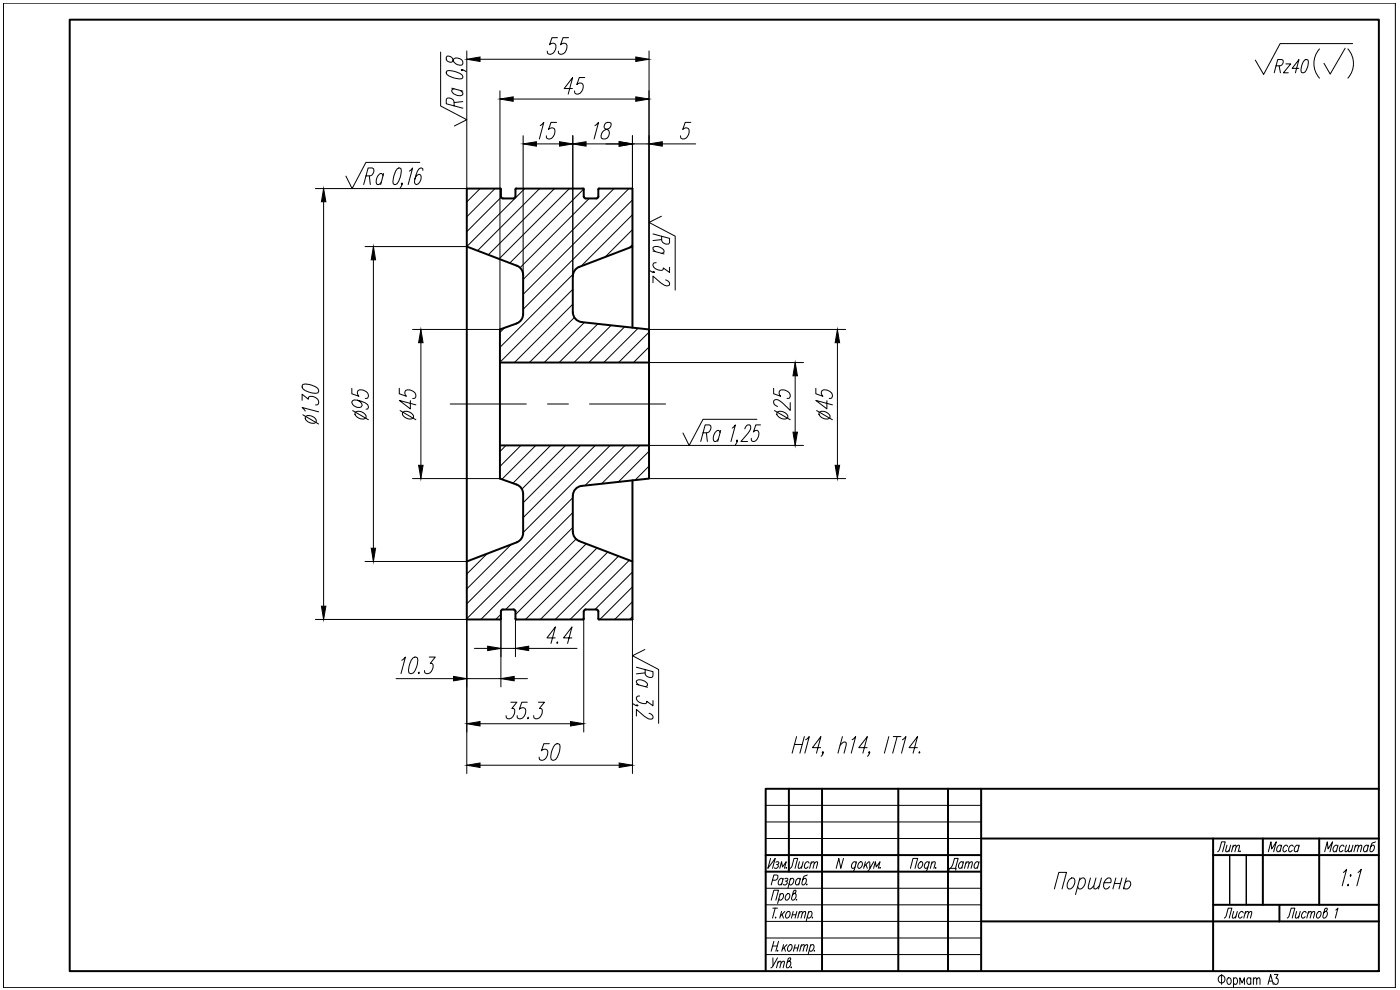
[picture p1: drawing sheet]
<svg xmlns="http://www.w3.org/2000/svg" width="420mm" height="297mm" viewBox="0 0 420 297" stroke-linecap="round" stroke-linejoin="round" font-family="sans-serif">
<defs><g id="words">
<text font-size="7.5" x="381" y="22.9">Rz40</text>
<text font-size="7.1" x="283.6" y="262.5">Дата</text>
<text font-size="6.6" x="396.2" y="256.8">Масштаб</text>
<g font-size="6.2">
<text x="236" y="261.8">Лист</text>
<text x="366.2" y="276.6">Лист</text>
</g>
</g></defs>
<!-- layer: 0 -->
<g fill="none" stroke="#000" stroke-width=".3">
<path d="M1 1h417.8v295.3h-417.8zM132.2 15.6v16.2l7.9 4.1-3.7 1.9M134.2 16.8a1.15 1.15 0 0 0 .1 1.6 1.15 1.15 0 0 0 1.5 0 1.56 1.56 0 0 1 1.3-1.1 1.56 1.56 0 0 1 1.5 .8l.3 .4v.6l-.3 .4a2.28 2.28 0 0 1-2.8-1.9 1.57 1.57 0 0 0-1.6-.8zM134.2 21.3a6.6 6.6 0 0 1 4.4 1.2l.3 .4-.3 .7a6.6 6.6 0 0 1-4.4-1.2l-.3-.5zM135.6 26.5l3.3 .8M136.3 31.8v-1.3a1.68 1.68 0 0 0-2.1-1l-.3 .4v1.2l5 1.4M136.3 26.6l-.7 .4a2.18 2.18 0 0 0 2.8 1.6l.5-.3v-.4l-.7-.7M138.6 20.9l.3 .2-.3 .1-.2-.2h.7l.7 .5M138.9 30.5l-2.6 .3M109.8 52.8h1.3a1.43 1.43 0 0 0 .6-2.4h-1.2l-1.4 5M110.8 52.8l.3 2.6M114.9 52.8l-.3-.7a2.21 2.21 0 0 0-1.6 2.8l.2 .5h.5l.7-.7"/>
<path d="M115.1 52.1l-.9 3.3M119.2 50.7l.5-.3 .7 .3a6.6 6.6 0 0 1-1.2 4.4l-.5 .3-.7-.3a6.6 6.6 0 0 1 1.2-4.4zM120.7 55.1l-.2 .3-.1-.3 .2-.2v.7l-.5 .7M122.9 51.4l.9-1-1.3 5M126 48.7h-16.2l-4.1 7.9-1.9-3.8M126.9 51.1v-.4l-.7-.3a4 4 0 0 0-1.7 3.3l-.1 1 .5 .7a2.1 2.1 0 0 0 1.3-2.9l-.3-.2a1.61 1.61 0 0 0-1.4 1.4M196 70.2l4.9 1.3v1.3a1.38 1.38 0 0 1-2.3-.6v-1.3M196 75.3l3.3 .9M196.7 75.5l-.7-.8a.69 .69 0 0 1 .7-.8 2.25 2.25 0 0 1 2.6 1.7l-.7 .4M196.9 78.8l-.7 .1-.2 .4a2.15 2.15 0 0 0 3.1 1.5v-.4l1.8 1.3v-1.5M198.5 64.9l-3.7 1.8 7.8 4.2v16.1M198.6 71.9l-2.6 .3"/>
<path d="M195 81.2l.7 .4 .8 .1-.5-.1 .2 .2M199.8 84l.2 .1a1.07 1.07 0 0 1 .7 1.6 2.12 2.12 0 0 1-2.4-.8l-2.3-2.1v2M211 129.9h1.3a1.68 1.68 0 0 0 1-2.2l-.4-.2h-1.3l-1.3 5M212 129.9l.3 2.6M216.1 129.9l-.4-.8a2.26 2.26 0 0 0-1.6 2.9l.3 .5h.4l.8-.8M216.3 129.1l-.9 3.4M219.8 128.4l.9-.9-1.3 5M221.3 132.2l-.2 .3-.1-.3 .2-.2v.7l-.5 .7M223.5 128.7l.1-.3a1.05 1.05 0 0 1 1.6-.7 2.09 2.09 0 0 1-.8 2.4l-2 2.4h2M227.1 125.8h-16.1l-4.2 7.8-1.8-3.7M228.2 127.5h-1.4l-.7 2.1a.94 .94 0 0 1 1.5-.2 2.29 2.29 0 0 1-1.7 3.1l-.3-.3-.1-.7M193.5 194.9l-3.7 1.8 7.9 4.2v16.1"/>
<path d="M190.1 211.2l.7 .4 .7 .1-.5-.1 .2 .2M191 200.2l5 1.3v1.3a1.37 1.37 0 0 1-2.4-.6v-1.3M191 205.3l3.3 .9M191.7 205.5l-.7-.8a.72 .72 0 0 1 .7-.8 2.21 2.21 0 0 1 2.6 1.7l-.7 .4M191.9 208.8l-.7 .1-.2 .4a2.18 2.18 0 0 0 3.1 1.5v-.4l1.9 1.4v-1.6M193.6 201.9l-2.6 .3M194.8 214l.2 .1a1.05 1.05 0 0 1 .7 1.6l-.2 .1a2.65 2.65 0 0 1-2.1-.9l-2.4-2v1.9M229.8 241.6h64.7M229.8 246.6h64.7M229.8 251.6h64.7M229.8 266.5h64.7M229.8 271.5h64.7"/>
<path d="M229.8 276.5h64.7M369 271.5v-14.9v14.9M374 271.5v-14.9v14.9M229.8 281.4h64.7M229.8 286.4h64.7"/>
</g>
<g fill="none" stroke="#000" stroke-width=".3">
<path d="M238.4 223.4h2.4M239.1 221l-1.4 5M241.4 221l-1.3 5M241.8 222l1.1-1-1.4 5M246.3 224.3h-2.5l2.6-3.3-1.4 5M247.1 225.7l-.2 .3-.2-.3 .3-.2a1.34 1.34 0 0 1-.6 1.4M252.1 223.6l1.1-.9h.5l.3 .2-.7 3.1M252.8 221l-1.3 5M255.7 222l1.1-1-1.3 5M260.2 224.3h-2.5l2.6-3.3-1.3 5M261 225.7l-.2 .3-.1-.3 .2-.2a1.34 1.34 0 0 1-.5 1.4M266.7 221l-1.3 5"/>
<path d="M268.1 221h2.3M269.2 221l-1.3 5M270.8 222l1.1-1-1.3 5M275.3 224.3h-2.5l2.6-3.3-1.4 5M276 225.5l-.2 .2 .1 .3 .2-.3M231.3 257.6l-.9 2.9 2.2-2.9-.8 2.9M232.8 258.7h.9a.57 .57 0 0 1-.6 .7M233.3 259.4a.7 .7 0 0 1 0 1 .7 .7 0 0 1-.9 0M253.1 257.6l-.8 2.9-.6-2.9-.8 2.9M256.9 259l-.1-.3a1.09 1.09 0 0 0-1.2 .5 1.09 1.09 0 0 0 .2 1.3l.8-.4M257 258.6l-.8 2.6a.52 .52 0 0 1-.8 .2M257.7 259l.8-.4a1.25 1.25 0 0 1-.8 1.9 1.01 1.01 0 0 1 0-1.5z"/>
<path d="M259.7 258.6l-.5 1.9M259.9 259.4l.4 1.1M260.7 258.6l-1.4 1.4M261 258.6l.1 1.9 1.1-1.9M275.8 259l.8-.4a1.25 1.25 0 0 1-.8 1.9 1.01 1.01 0 0 1 0-1.5zM278.8 259l-.3-.4a1.25 1.25 0 0 0-.8 1.9l.8-.4M278.9 258.6l-.6 2.2a.82 .82 0 0 1-.9 .7l-.1-.1M279.6 259.1l.6-.5 .5 .1-.4 1.8M279.7 258.6l-.5 1.9M365.4 255.6l.6-.6 .6-2.4h1.1l-.8 3M368.2 253.6l-.4 1.8 .5 .2 .7-.6M369.3 253.6l-.5 2"/>
<path d="M370 254.1l.6-.5 .4 .1-.4 1.9M370.1 253.6l-.5 2M371 254.1l.6-.5 .4 .1-.4 1.9M372.2 255.3l-.1 .3 .1-.2M380.6 255.6l.8-3 .3 2.1 1.3-2.1-.8 3M384.5 254l-.1-.3a1.09 1.09 0 0 0-1.1 .4 1.09 1.09 0 0 0-.1 1.2l.5 .3 .5-.5M384.6 253.6l-.5 2M386.4 254l-.2-.4a1.23 1.23 0 0 0-.9 2l.8-.5M388.1 254l-.1-.3a1.09 1.09 0 0 0-1.2 .6 1.09 1.09 0 0 0 .2 1.3l.8-.5M389.8 254l-.1-.3a1.09 1.09 0 0 0-1.1 .4 1.09 1.09 0 0 0-.1 1.2l.5 .3 .5-.5M389.9 253.6l-.5 2M231.4 270.1l.8-3h1.4l-.8 3"/>
<path d="M231.8 264.1l1.3-.2 .3-.4v-.8l-1.2-.2-.8 3M232 272.5h1.3M232.6 272.5l-.8 3M232.8 275.2l-.1 .3 .2-.2M234 268.5l.9-.4a1.25 1.25 0 0 1-.9 2l-.2-.4M234.2 268.1l-.8 3M234.6 273.5l-.6 2M234.7 274.3l.4 1.2M235 263.9l-.3-.4a1.25 1.25 0 0 0-.9 2l.8-.4M235.1 263.5l-.6 2M235.5 263.7h.9a.57 .57 0 0 1-.7 .7M235.5 273.5l-1.3 1.4"/>
<path d="M236 268.5l.8-.4a1.25 1.25 0 0 1-.9 2l-.3-.4zM236 264.4a.7 .7 0 0 1 0 .9 .7 .7 0 0 1-.9 .1M236.3 273.6l.6-.1a1.25 1.25 0 0 1-.9 2l-.2-.9zM237.1 263.9l.8-.4a1.25 1.25 0 0 1-.8 2l-.3-.4M237.2 263.5l-.7 3M237.8 274.5h1.1M238 273.5l-.5 2M238.3 268.1h.3a1.25 1.25 0 0 1-.8 2l-.2-.6 .5-2.1 .4-.3 .4 .2a.96 .96 0 0 1-.8 .9l-.3 .3M239.1 269.8l-.1 .3 .1-.2M239.1 273.5l-.5 2M239.8 274l.6-.5 .4 .1-.4 1.9M239.9 273.5l-.5 2"/>
<path d="M240.1 263.9l-.1-.2a1.09 1.09 0 0 0-1.1 .4 1.09 1.09 0 0 0-.1 1.1l.5 .3 .5-.4M240.2 263.5l-.5 2M240.8 274l.6-.5 .4 .1-.4 1.9M242.2 265.2l-.1 .3 .1-.1M242.3 262.5l-1.2 .7-.4 1.7v.5a1.1 1.1 0 0 0 1.1-.4 1.1 1.1 0 0 0 .1-1.2l-.5-.3-.5 .4M242.6 273.9l.8-.4a1.25 1.25 0 0 1-.8 2l-.3-.5M242.7 273.5l-.8 3M243.8 275.2v.3l.1-.2M261.1 260.5l-.4 .6-.6 .4M262.2 260.5l.5-1.9 .3 1.5 1.1-1.5-.5 1.9M264.1 260.2v.3l.1-.1M273.2 260.5l.8-2.9h1.4l-.8 2.9"/>
<path d="M280.8 260.2v.3l.1-.1M316.4 266.7l1.4-5h2.3l-1.4 5M320.8 264.1l.8-.7h.5a2.07 2.07 0 0 1-1.4 3.3 1.74 1.74 0 0 1 .1-2.6zM323.9 264.1l.9-.7h.5a2.07 2.07 0 0 1-1.4 3.3l-.5-.7M324.1 263.4l-1.3 5M327.3 263.4l-.7 3.1 .6 .2 1.1-.9M328.9 263.4l-.6 3.1 .6 .2 1-.9M330.6 263.4l-.9 3.3M331.4 264.8h1.9a.88 .88 0 0 0 .1-.9 .88 .88 0 0 0-.8-.5 2.23 2.23 0 0 0-.9 3.3h.5l.8-.7M334.4 265.1h1.9M334.9 263.4l-.9 3.3M336.7 263.4l-.9 3.3"/>
<path d="M337.7 264.8a.89 .89 0 0 1 1-.5 .89 .89 0 0 1 .7 1 1.31 1.31 0 0 1-2 1.2l-.1-.2M338 263.4l-.9 3.3M386.3 275.5l.5-.6 .7-2.4h1.1l-.8 3M389.1 273.5l-.4 1.8 .5 .2 .6-.6M390.2 273.5l-.5 2M392 273.9l-.1-.3a1.11 1.11 0 0 0-1.2 .6 1.11 1.11 0 0 0 .2 1.3l.8-.5M392.6 274l.6-.5 .4 .1-.4 1.9M392.7 273.5l-.5 2M393.6 274l.6-.5 .4 .1-.4 1.9M395.7 273.6l.5-.1a1.25 1.25 0 0 1-.8 2l-.3-.9zM397.8 273.5h.3a1.25 1.25 0 0 1-.9 2l-.2-.6 .6-2.1 .3-.3 .4 .1a.96 .96 0 0 1-.8 1l-.2 .3M400.9 273.1l.6-.6-.8 3"/>
<path d="M403.2 261.8l.9-1-1.3 5M404.6 265.3l-.1 .5zM405.4 262.5l-.1 .5zM407.6 261.8l.9-1-1.3 5M231.9 283.8h1.4M232 287.4v2.4M232.2 282.4l-.8 3M233.3 287.4l-1.5 2.7-.5 .3M233.4 288.9l.7-.5 .3 .1-.4 1.9M233.4 285.1l-.1 .3 .2-.1M233.6 288.4l-.6 2M233.6 282.4l-.8 3"/>
<path d="M234.4 288.9l.7-.5 .3 .1-.4 1.9M235.2 283.4l-.6 2M235.3 284.3l.4 1.1M236.2 283.4l-1.4 1.4M236.8 288.4h.3a1.25 1.25 0 0 1-.9 2l-.2-.6 .5-2.1 .4-.3 .4 .1a.96 .96 0 0 1-.8 1l-.3 .3M236.9 283.5l.6-.1a1.25 1.25 0 0 1-.9 2l-.2-.9zM237.5 290.1l-.1 .3 .2-.2M238.4 284.4h1.1M238.6 283.4l-.5 2M239.7 283.4l-.5 2M240.4 284l.6-.6 .4 .1-.4 1.9M240.5 283.4l-.5 2"/>
<path d="M241.4 284l.6-.6 .4 .1-.4 1.9M243.2 283.8l.8-.4a1.25 1.25 0 0 1-.8 2l-.3-.4M243.3 283.4l-.8 3M244.5 285.1l-.1 .3 .1-.1M366.6 292.4v3M368.5 293.5a.94 .94 0 0 1 1.1 .6 .94 .94 0 0 1-.4 1.1l-.2 .2a1.06 1.06 0 0 1-.8-.8 1.06 1.06 0 0 1 .3-1.1zM370.2 293.8l.4-.4a1.01 1.01 0 0 1 .8 1 1.01 1.01 0 0 1-.8 1l-.4-.5M370.2 293.4v2.9M372.1 295.4v-2l.7 1.5 .7-1.5v2M375.4 293.8l-.2-.3a.9 .9 0 0 0-1 .5 .9 .9 0 0 0 .2 1.1l.6 .3 .4-.5M375.4 293.4v2M376.2 293.9l.5-.5 .3 .1 .2 1.9"/>
<path d="M376.2 293.4v2M377.2 293.9l.5-.5 .3 .1 .1 1.9M380.5 295.4l.8-3 .8 3M380.8 294.4h1M382.4 292.4h1.1l-.6 1.1a.9 .9 0 0 1 .7 1.1 .9 .9 0 0 1-1.2 .6l-.2-.4"/>
<circle cx="366.6" cy="293.7" r="1.1"/>
</g>
<g fill="none" stroke="#000" stroke-width=".59">
<path d="M20.9 5.9h392.9v285.5h-392.9zM150.3 56.8l-.2-.2h-10v129.3h10l.2-.2 .2-2.7 3.6-.1 .6 .3v2.5l.2 .2h20.1l.2-.2v-2.2l.2-.5 .4-.1h3.2M150.3 56.8l.2 2.6 .4 .1h3.2l.6-.3v-2.4M154.7 56.8l.2-.2h20.1l.2 .2M175.2 56.8l.2 2.6 .4 .1h3.2M179.6 56.8v2.1M179.6 56.8l.2-.2h10v41.7M179.6 58.9l-.2 .5-.4 .1M140.1 74l15 5.7a2.97 2.97 0 0 1 1.9 2.8v11.8a2.97 2.97 0 0 1-2 2.7M189.8 74l-16 6.1M155 97.1l-5 1.7v44.8l5 1.8a2.97 2.97 0 0 1 2 2.8v11.7a2.97 2.97 0 0 1-1.9 2.8l-15 5.8M173.8 80.1a2.97 2.97 0 0 0-1.9 2.8v10.8a3 3 0 0 0 2.7 2.9l20.2 2.2v44.8l-20.2 2.2a2.97 2.97 0 0 0-2.7 2.9v10.9"/>
<path d="M150 108.8h44.8M150 133.6h44.8M171.9 159.5a2.97 2.97 0 0 0 1.9 2.8M189.8 144.1v41.8h-10l-.2-.2M173.8 162.3l16 6.2M179 182.9l.4 .1 .2 .5M179.6 183.5v2.2M236.8 236.7v24.8M246.7 236.7v54.7M269.6 236.7v54.7M284.5 236.7v54.7M294.5 236.7v54.7"/>
<path d="M413.8 236.7h-184v54.7M229.8 256.6h64.7M294.5 251.6h119.3M364.1 256.6h49.7M364.1 251.6v39.8M379 251.6v19.9M395.9 251.6v19.9M229.8 261.5h64.7M294.5 276.5h119.3M364.1 271.5h49.7M384 271.5v5"/>
</g>
<g fill="none" stroke="#000" stroke-width=".3">
<path d="M140.1 15.3v41.3h-45.5M144.1 17.8h46.7M167.3 11.3h-1.6l-.8 2.1a1.1 1.1 0 0 1 1.9 .3 2.14 2.14 0 0 1-2 2.6l-.4-.3-.2-.7M170.6 11.3h-1.6l-.8 2.1a1.1 1.1 0 0 1 2 .3 2.14 2.14 0 0 1-2.1 2.6l-.4-.3-.1-.7M194.8 15.3v83.5h59M403.7 14.5l-4.5 7.7-1.9-3.2M404.5 14.7a6.6 6.6 0 0 1 0 8.7M405.9 13.1h-21.7l-5 9.2-2.5-4.3M150 27.2v71.6h-26.2M154 29.7h36.8M162.1 37.7l1.1-1-1.3 5M167 36.7h-1.6l-.8 2.2a1.08 1.08 0 0 1 1.1-.5 1.08 1.08 0 0 1 .8 .7 2.17 2.17 0 0 1-2 2.6l-.4-.2-.1-.8"/>
<path d="M171.8 26.6h-2.5l2.6-3.3-1.4 4.9M175.5 23.3h-1.7l-.7 2.1a1.08 1.08 0 0 1 1-.5 1.08 1.08 0 0 1 .9 .7 2.17 2.17 0 0 1-2 2.6l-.4-.2-.2-.7M178.5 37.7l1.1-1-1.3 5M181.7 37a1.11 1.11 0 0 0-.1 1.6 1.58 1.58 0 0 1 1.3 1.9 1.58 1.58 0 0 1-1.9 1.2l-.5-.2a2.21 2.21 0 0 1 2.1-2.9 1.44 1.44 0 0 0 .8-1.6l-.4-.3zM207.3 36.7h-1.7l-.7 2.2a1.08 1.08 0 0 1 1-.5 1.08 1.08 0 0 1 .9 .7 2.17 2.17 0 0 1-2 2.6l-.4-.2-.2-.8M157 40.7v41.8M161 43.2h6.9M171.9 40.7v42.2M175.9 43.2h9.9M189.8 40.7v15.9M189.8 43.2h5M198.8 43.2h10"/>
<path d="M97.1 60.5v121.4M109.6 74h30.5M112.1 78v86.5M90.9 115.4a5.6 5.6 0 0 1 4.5 1.2l.2 .5-.2 .8a5.6 5.6 0 0 1-4.5-1.2l-.2-.6zM105.6 116.5v1.7l2.1 .7a1.1 1.1 0 0 1 .3-1.9 2.14 2.14 0 0 1 2.6 2l-.3 .4-.7 .1M119.8 116.5v1.7l2.2 .7a1.1 1.1 0 0 1 .2-1.9 2.14 2.14 0 0 1 2.6 2l-.2 .4-.7 .1M126.3 102.8v36.8M194.8 108.8h46.3M232.2 116.5v1.7l2.1 .7a1.08 1.08 0 0 1-.5-1 1.08 1.08 0 0 1 .8-.9 2.17 2.17 0 0 1 2.6 2l-.3 .4-.7 .1M238.6 112.8v16.9M244.8 116.5v1.7l2.2 .7a1.08 1.08 0 0 1-.5-1 1.08 1.08 0 0 1 .7-.9 2.17 2.17 0 0 1 2.6 2l-.2 .4-.7 .1M251.3 102.8v36.8"/>
<path d="M90.7 120.1v-1.8l1.8 1.5v-.5a2.02 2.02 0 0 1 3.1 1.6l-.2 .5-.7 .1M90.9 124.5l4.7 2.7M91.6 123.3l-.9-1 4.9 1.3M91.8 124.9a2.23 2.23 0 0 1 3.1 1.6 2.07 2.07 0 0 1-3.3-1.3zM105.8 123.2l4.8 2.7M106.8 123.6a2.21 2.21 0 0 1 3.1 1.7 2.08 2.08 0 0 1-3.4-1.4zM107.3 120.1a1.41 1.41 0 0 1 1.1 2 2.05 2.05 0 0 1-2.8-1.5l.2-.4a4.9 4.9 0 0 1 4.5 1.2l.3 .9-.3 .4-.4 .1M120.1 123.2l4.7 2.7M121 123.6a2.21 2.21 0 0 1 3.1 1.7 2.08 2.08 0 0 1-3.3-1.4zM123.2 120.2v2.5l-3.4-2.6 5 1.4M194.8 133.6h46.3M232.4 123.2l4.8 2.7"/>
<path d="M233.4 123.6a2.19 2.19 0 0 1 3 1.7 2.07 2.07 0 0 1-3.3-1.4zM237.2 120.8v2.3l-2.4-2.3a2.14 2.14 0 0 0-2.4-.8l-.2 .3a1.39 1.39 0 0 0 1.2 1.6M245.1 123.2l4.7 2.7M246 123.6a2.19 2.19 0 0 1 3.1 1.7 2.07 2.07 0 0 1-3.3-1.4zM248.2 120.2v2.5l-3.4-2.6 5 1.4M123.8 143.6h26.2M194.8 143.6h59M109.6 168.5h30.5M94.6 185.9h45.5v46.2M120.6 198.1l1.1-1-1.4 5M123.9 197.4l.6-.3 .8 .3a5.7 5.7 0 0 1-1.2 4.5l-.6 .2-.8-.2a5.7 5.7 0 0 1 1.2-4.5zM128.8 197.1h1.8l-1.5 2h.5a2.01 2.01 0 0 1-1.6 3l-.5-.2-.1-.7"/>
<path d="M142.4 194.5h4M150.3 185.5v20.6M150.3 194.5h4.4M154.7 185.6v11.4M158.7 194.5h14.5M166.6 191.4h-2.4l2.5-3.3-1.3 5M167.3 192.6l-.1 .5 .2-.3M171.6 191.4h-2.5l2.6-3.3-1.4 5M175.2 185.7v33.9M189.8 185.9v46.2M118.9 203.6h17.2M125.8 201.7l-.3 .2 .2 .2 .2-.2"/>
<path d="M140.1 203.6h10.2M144.1 217.1h27.1M153.3 210.7h1.8l-1.5 1.9h.5a2 2 0 0 1-1.7 3.1l-.4-.3-.1-.7M154.3 203.6h4M158.2 210.7h-1.6l-.7 2.1a1.09 1.09 0 0 1 1.9 .3 2.17 2.17 0 0 1-2 2.6l-.5-.3-.1-.7M158.5 215.2l-.2 .2 .1 .3 .3-.3M161.6 210.7h1.8l-1.5 1.9h.5a2.02 2.02 0 0 1-1.7 3.1l-.4-.3-.1-.7M144.1 229.6h41.7M164.9 223.1h-1.7l-.7 2.2a1.08 1.08 0 0 1 1-.5 1.08 1.08 0 0 1 .9 .7 2.17 2.17 0 0 1-2 2.6l-.5-.2-.1-.7M166.6 223.4l.6-.3 .8 .3a5.8 5.8 0 0 1-1.2 4.5l-.6 .2-.8-.2a5.6 5.6 0 0 1 1.2-4.5z"/>
</g>
<g fill="none" stroke="#000" stroke-width=".3">
<path d="M144.1 56.6l-4 4M148.6 56.6l-8.5 8.4M150.4 59.2l-10.3 10.3M157.5 56.6l-17.4 17.4M162 56.6l-18.7 18.6M166.4 56.6l-19.9 19.9M170.9 56.6l-21.1 21.1M175.2 56.7l-22.2 22.2M176.8 59.5l-20.7 20.8M179.8 56.6l-.2 .2M184.3 56.6l-27.3 27.3M188.8 56.6l-31.8 31.7"/>
<path d="M189.8 60l-32.8 32.8M189.8 64.4l-15.4 15.5M189.8 68.9l-8.2 8.2M189.8 73.4l-1 .9M151.5 98.3l-1.5 1.5M171.9 86.8l-21.9 21.9M171.9 91.3l-17.5 17.5M172 82.3l-22 21.9M172.4 95.3l-13.5 13.5M175.4 96.7l-12.1 12.1M179.4 97.2l-11.6 11.6M183.4 97.6l-11.1 11.2"/>
<path d="M187.5 98l-10.8 10.8M191.5 98.5l-10.3 10.3M194.8 99.7l-9.1 9.1M194.8 104.1l-4.7 4.7M194.8 108.6l-.2 .2M151.9 133.6l-1.9 1.9M156.3 133.6l-6.3 6.4M160.8 133.6l-10.2 10.2M165.3 133.6l-11.4 11.4M169.7 133.6l-13.1 13.1M174.2 133.6l-17.2 17.3M178.7 133.6l-21.7 21.7"/>
<path d="M183.1 133.6l-26.1 26.2M187.6 133.6l-12 12.1M192.1 133.6l-11.5 11.5M194.8 135.4l-9.2 9.2M194.8 139.8l-4.2 4.3M171.9 149.3l-31.8 31.9M171.9 153.8l-31.8 31.8M171.9 158.3l-27.6 27.6M146.2 166.1l-6.1 6.1M153.4 163.4l-13.3 13.3M172.9 161.8l-21.1 21.1M175.9 163.2l-21.2 21.2"/>
<path d="M179.2 164.4l-21.5 21.5M182.4 165.6l-20.2 20.3M185.6 166.9l-19 19M188.9 168.1l-17.8 17.8M189.8 171.6l-11.3 11.3M189.8 176.1l-9.8 9.8M150.3 184.3l-1.5 1.6M189.8 180.6l-5.3 5.3M189.8 185l-.8 .9"/>
</g>
<path d="M135.1 121.2h22.9M164.3 121.2h6.3M176.9 121.2h22.9" fill="none" stroke="#000" stroke-width=".3"/>
<g fill="#000" stroke="#000" stroke-width=".3">
<path d="M140.1 17.8l4-.7v1.3zM190.8 17.1l4 .7-4 .6zM150 29.7l4-.6v1.3zM190.8 29.1l4 .6-4 .7zM157 43.2l4-.7v1.4zM167.9 42.5l4 .7-4 .7zM171.9 43.2l4-.7v1.4zM185.8 42.5l4 .7-4 .7zM194.8 43.2l4-.7v1.4zM97.1 56.6l.7 3.9h-1.3zM112.1 74l.6 4h-1.3zM126.3 98.8l.7 4h-1.4z"/>
<path d="M238.6 108.8l.7 4h-1.3zM251.3 98.8l.7 4h-1.4zM125.6 139.6h1.4l-.7 4zM238 129.7h1.3l-.7 3.9zM250.6 139.6h1.4l-.7 4zM111.4 164.5h1.3l-.6 4zM96.5 181.9h1.3l-.7 4zM146.4 193.9l3.9 .6-3.9 .7zM154.7 194.5l4-.6v1.3zM136.1 202.9l4 .7-4 .7zM140.1 217.1l4-.6v1.3zM150.3 203.6l4-.7v1.4z"/>
<path d="M171.2 216.5l4 .6-4 .7zM140.1 229.6l4-.7v1.4zM185.8 228.9l4 .7-4 .7z"/>
</g>
<use href="#words"/>
</svg>
